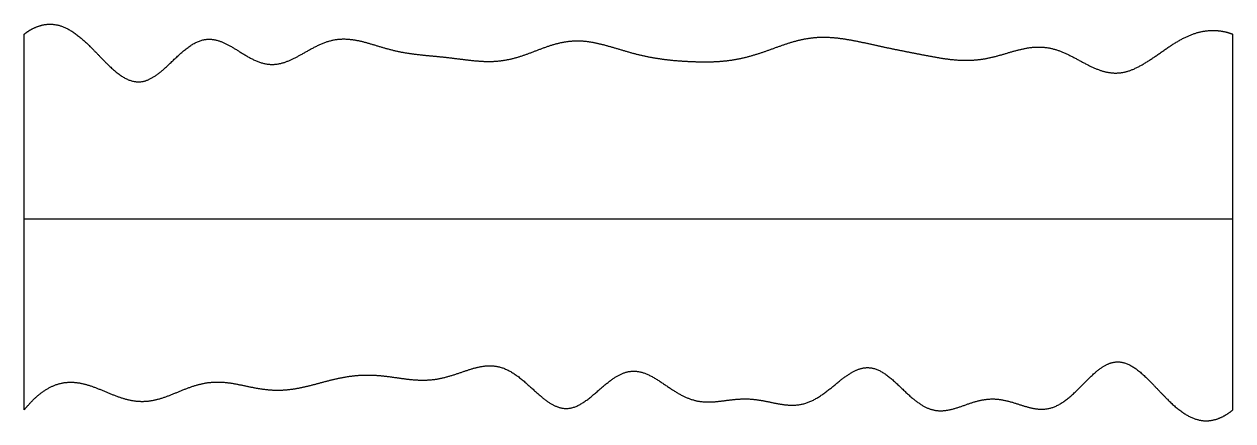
# Model space of a CAD drawing. Header units: millimetres. Extents: x 0 to 10, y -0.1 to 3.1.
import ezdxf

# ---------------------------------------------------------------- set-up
doc = ezdxf.new("R2010")
doc.units = ezdxf.units.MM
doc.layers.get('0').update_dxf_attribs({"linetype": 'CONTINUOUS'})

msp = doc.modelspace()

# ---------------------------------------------------------------- linework, layer by layer
for points in [[(0, 3.055), (0.021, 3.071), (0.063, 3.1), (0.126, 3.13), (0.208, 3.147), (0.31, 3.13), (0.41, 3.076), (0.508, 2.994), (0.605, 2.893), (0.7, 2.792), (0.794, 2.708), (0.888, 2.658), (0.981, 2.652), (1.073, 2.694), (1.166, 2.771), (1.259, 2.865), (1.353, 2.951), (1.449, 3.009), (1.545, 3.023), (1.643, 2.995), (1.742, 2.937), (1.842, 2.871), (1.941, 2.818), (2.04, 2.796), (2.139, 2.81), (2.238, 2.854), (2.337, 2.913), (2.437, 2.969), (2.537, 3.008), (2.638, 3.021), (2.74, 3.01), (2.842, 2.984), (2.944, 2.951), (3.046, 2.922), (3.147, 2.9), (3.248, 2.887), (3.35, 2.877), (3.451, 2.868), (3.553, 2.856), (3.655, 2.843), (3.757, 2.831), (3.859, 2.826), (3.961, 2.834), (4.062, 2.856), (4.162, 2.889), (4.261, 2.929), (4.361, 2.966), (4.461, 2.993), (4.561, 3.004), (4.662, 2.998), (4.764, 2.977), (4.865, 2.948), (4.967, 2.917), (5.068, 2.888), (5.169, 2.865), (5.271, 2.849), (5.372, 2.837), (5.473, 2.83), (5.575, 2.826), (5.677, 2.825), (5.779, 2.83), (5.881, 2.843), (5.982, 2.865), (6.083, 2.895), (6.183, 2.931), (6.282, 2.968), (6.382, 3), (6.482, 3.023), (6.583, 3.033), (6.685, 3.03), (6.787, 3.017), (6.889, 2.998), (6.991, 2.976), (7.092, 2.953), (7.193, 2.932), (7.294, 2.912), (7.395, 2.892), (7.496, 2.873), (7.597, 2.854), (7.699, 2.841), (7.801, 2.836), (7.903, 2.842), (8.005, 2.861), (8.107, 2.89), (8.209, 2.922), (8.311, 2.946), (8.412, 2.954), (8.512, 2.939), (8.612, 2.902), (8.711, 2.849), (8.81, 2.793), (8.908, 2.749), (9.005, 2.727), (9.103, 2.734), (9.2, 2.77), (9.297, 2.828), (9.395, 2.897), (9.494, 2.967), (9.593, 3.026), (9.693, 3.069), (9.794, 3.09), (9.876, 3.088), (9.938, 3.076), (9.979, 3.063), (10, 3.055)], [(0, -0.055), (0, 0.069), (0, 0.318), (0, 0.691), (0, 1.189), (0, 1.811), (0, 2.309), (0, 2.682), (0, 2.931), (0, 3.055)], [(10, -0.055), (10, 0.069), (10, 0.318), (10, 0.691), (10, 1.189), (10, 1.811), (10, 2.309), (10, 2.682), (10, 2.931), (10, 3.055)], [(0, 1.527), (0.4, 1.527), (1.2, 1.527), (2.4, 1.527), (4, 1.527), (6, 1.527), (7.6, 1.527), (8.8, 1.527), (9.6, 1.527), (10, 1.527)], [(0, -0.055), (0.02, -0.031), (0.059, 0.015), (0.118, 0.073), (0.197, 0.131), (0.296, 0.171), (0.396, 0.181), (0.497, 0.164), (0.598, 0.129), (0.7, 0.084), (0.801, 0.043), (0.903, 0.016), (1.004, 0.011), (1.105, 0.029), (1.206, 0.065), (1.307, 0.109), (1.408, 0.148), (1.51, 0.174), (1.612, 0.18), (1.714, 0.169), (1.817, 0.147), (1.921, 0.124), (2.023, 0.109), (2.126, 0.106), (2.229, 0.116), (2.331, 0.137), (2.434, 0.165), (2.536, 0.193), (2.639, 0.216), (2.742, 0.232), (2.845, 0.236), (2.948, 0.231), (3.05, 0.217), (3.153, 0.201), (3.255, 0.19), (3.358, 0.19), (3.462, 0.206), (3.566, 0.238), (3.67, 0.276), (3.774, 0.308), (3.876, 0.318), (3.977, 0.295), (4.076, 0.236), (4.173, 0.151), (4.269, 0.059), (4.363, -0.015), (4.458, -0.053), (4.553, -0.042), (4.648, 0.015), (4.744, 0.099), (4.841, 0.186), (4.939, 0.251), (5.036, 0.277), (5.135, 0.257), (5.233, 0.202), (5.333, 0.131), (5.433, 0.065), (5.533, 0.021), (5.635, 0.006), (5.738, 0.013), (5.842, 0.029), (5.946, 0.04), (6.05, 0.035), (6.154, 0.014), (6.257, -0.01), (6.36, -0.022), (6.462, -0.009), (6.562, 0.038), (6.662, 0.113), (6.759, 0.197), (6.856, 0.268), (6.951, 0.305), (7.045, 0.295), (7.139, 0.239), (7.233, 0.152), (7.327, 0.057), (7.423, -0.021), (7.521, -0.065), (7.62, -0.067), (7.722, -0.039), (7.825, 0.002), (7.93, 0.034), (8.035, 0.042), (8.14, 0.022), (8.244, -0.014), (8.346, -0.047), (8.447, -0.057), (8.545, -0.029), (8.641, 0.037), (8.735, 0.13), (8.828, 0.228), (8.92, 0.308), (9.012, 0.351), (9.104, 0.346), (9.198, 0.294), (9.292, 0.208), (9.389, 0.104), (9.486, 0.001), (9.586, -0.084), (9.687, -0.138), (9.789, -0.155), (9.873, -0.136), (9.936, -0.103), (9.979, -0.072), (10, -0.055)]]:
    msp.add_open_spline(points, degree=5)

doc.saveas('drawing.dxf')
